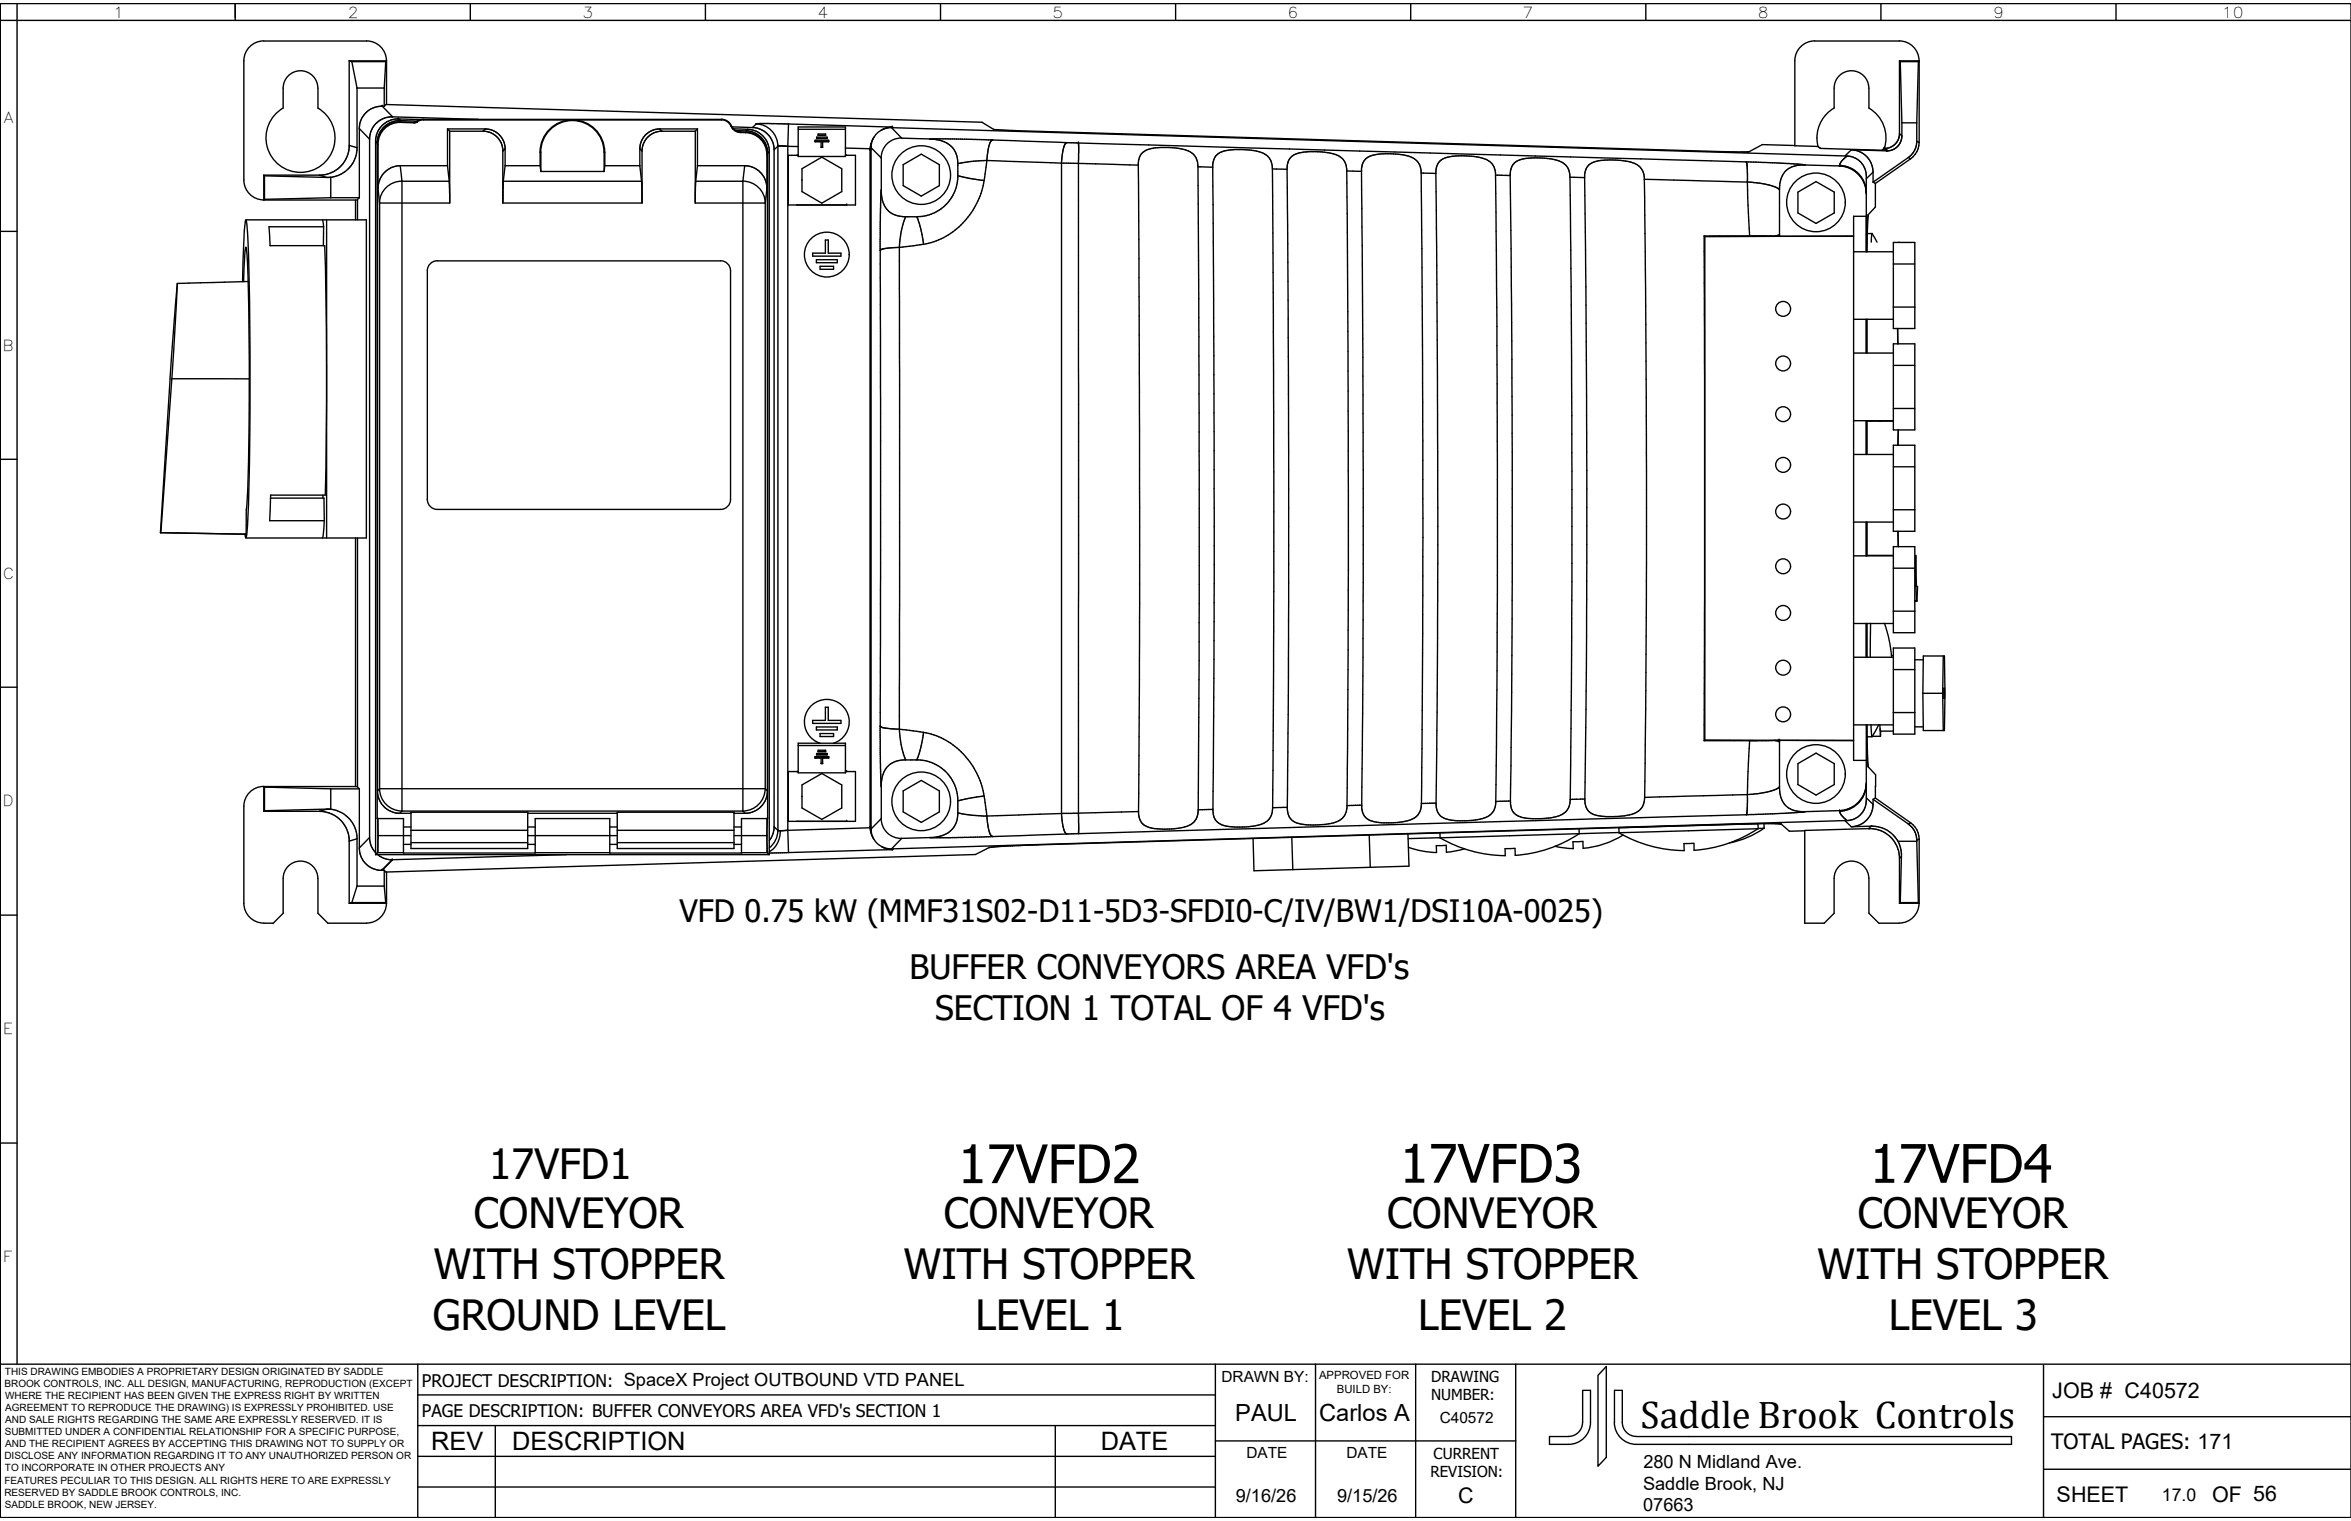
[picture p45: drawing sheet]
<svg xmlns="http://www.w3.org/2000/svg" width="432mm" height="279mm" viewBox="0 0 432 279" stroke-linecap="round" stroke-linejoin="round" font-family="sans-serif">
<defs><g id="words">
<g font-size="9.8">
<text x="175.9" y="217.3">17VFD2</text>
<text x="257" y="217.3">17VFD3</text>
<text x="343.4" y="217.3">17VFD4</text>
</g>
<g font-size="7.7">
<text x="89.8" y="216.5">17VFD1</text>
<text x="87" y="225.5">CONVEYOR</text>
<text x="173.4" y="225.6">CONVEYOR</text>
<text x="254.8" y="225.6">CONVEYOR</text>
<text x="341.2" y="225.5">CONVEYOR</text>
<text x="79.7" y="234.9">WITH STOPPER</text>
<text x="166" y="235">WITH STOPPER</text>
<text x="247.4" y="234.9">WITH STOPPER</text>
<text x="333.8" y="234.9">WITH STOPPER</text>
<text x="79.5" y="244.3">GROUND LEVEL</text>
<text x="179.2" y="244.3">LEVEL 1</text>
<text x="260.5" y="244.3">LEVEL 2</text>
<text x="346.9" y="244.3">LEVEL 3</text>
</g>
<text font-size="7.1" x="301.3" y="262.4">Saddle Brook Controls</text>
<g font-size="6.2">
<text x="167.1" y="179.9">BUFFER CONVEYORS AREA VFD's</text>
<text x="171.7" y="187.5">SECTION 1 TOTAL OF 4 VFD's</text>
</g>
<text font-size="5.7" x="124.8" y="169.4">VFD 0.75 kW (MMF31S02-D11-5D3-SFDI0-C/IV/BW1/DSI10A-0025)</text>
<g font-size="4.7">
<text x="79.2" y="266.3">REV</text>
<text x="94" y="266.4">DESCRIPTION</text>
<text x="202.2" y="266.3">DATE</text>
</g>
<g font-size="4.3">
<text x="226.9" y="261.1">PAUL</text>
<text x="242.3" y="261.1">Carlos A</text>
</g>
<g font-size="4">
<text x="376.9" y="256.8">JOB # C40572</text>
<text x="377.7" y="275.9">SHEET</text>
<text x="406.3" y="275.9">OF 56</text>
</g>
<g font-size="3.9">
<text x="376.7" y="266.3">TOTAL PAGES: 171</text>
<text x="267.8" y="276.1">C</text>
</g>
<g font-size="3.3">
<text x="301.8" y="269.6">280 N Midland Ave.</text>
<text x="227" y="275.9">9/16/26</text>
<text x="245.6" y="275.9">9/15/26</text>
<text x="301.8" y="273.6">Saddle Brook, NJ</text>
<text x="301.8" y="277.6">07663</text>
</g>
<g font-size="3.2">
<text x="77.5" y="254.8">PROJECT DESCRIPTION: SpaceX Project OUTBOUND VTD PANEL</text>
<text x="77.5" y="260.2">PAGE DESCRIPTION: BUFFER CONVEYORS AREA VFD's SECTION 1</text>
<text x="397.1" y="275.7">17.0</text>
</g>
<g font-size="2.8">
<text x="20.8" y="3.2">1</text>
<text x="63.9" y="3.2">2</text>
<text x="107" y="3.2">3</text>
<text x="150.2" y="3.2">4</text>
<text x="193.3" y="3.2">5</text>
<text x="236.5" y="3.2">6</text>
<text x="279.7" y="3.2">7</text>
<text x="322.9" y="3.2">8</text>
<text x="366" y="3.2">9</text>
<text x="408.1" y="3.2">10</text>
<text x=".7" y="22.5">A</text>
<text x=".5" y="64.4">B</text>
<text x=".5" y="106.3">C</text>
<text x=".5" y="148.1">D</text>
<text x=".6" y="190">E</text>
<text x=".6" y="231.9">F</text>
<text x="224.3" y="253.8">DRAWN BY:</text>
<text x="262.8" y="253.9">DRAWING</text>
<text x="262.8" y="257.2">NUMBER:</text>
<text x="264.4" y="261.4">C40572</text>
<text x="228.9" y="267.9">DATE</text>
<text x="247.3" y="267.9">DATE</text>
<text x="263.3" y="267.9">CURRENT</text>
<text x="262.7" y="271.4">REVISION:</text>
</g>
<g font-size="2.1">
<text x="242.3" y="253.3">APPROVED FOR</text>
<text x="245.5" y="255.8">BUILD BY:</text>
</g>
<g font-size="1.8">
<text x=".8" y="254.8">BROOK CONTROLS, INC. ALL DESIGN, MANUFACTURING, REPRODUCTION (EXCEPT</text>
<text x=".9" y="252.6">THIS DRAWING EMBODIES A PROPRIETARY DESIGN ORIGINATED BY SADDLE</text>
<text x=".9" y="257">WHERE THE RECIPIENT HAS BEEN GIVEN THE EXPRESS RIGHT BY WRITTEN</text>
<text x=".9" y="263.7">SUBMITTED UNDER A CONFIDENTIAL RELATIONSHIP FOR A SPECIFIC PURPOSE,</text>
<text x="1" y="259.2">AGREEMENT TO REPRODUCE THE DRAWING) IS EXPRESSLY PROHIBITED. USE</text>
<text x="1" y="261.4">AND SALE RIGHTS REGARDING THE SAME ARE EXPRESSLY RESERVED. IT IS</text>
<text x=".8" y="268.1">DISCLOSE ANY INFORMATION REGARDING IT TO ANY UNAUTHORIZED PERSON OR</text>
<text x="1" y="265.9">AND THE RECIPIENT AGREES BY ACCEPTING THIS DRAWING NOT TO SUPPLY OR</text>
<text x=".8" y="272.5">FEATURES PECULIAR TO THIS DESIGN. ALL RIGHTS HERE TO ARE EXPRESSLY</text>
<text x=".8" y="274.7">RESERVED BY SADDLE BROOK CONTROLS, INC.</text>
<text x=".9" y="270.3">TO INCORPORATE IN OTHER PROJECTS ANY</text>
<text x=".9" y="276.9">SADDLE BROOK, NEW JERSEY.</text>
</g>
</g></defs>
<!-- layer: WIRES -->
<path d="M0 .7v278.1" fill="none" stroke="#000" stroke-width=".25"/>
<!-- layer: 0 -->
<g fill="none" stroke="#000" stroke-width=".25">
<path d="M0 .7h431.8v278.1h-431.8zM0 3.7h431.8M3.1 .7v249.9M43.2 .7v3M86.4 .7v3M129.6 .7v3M172.7 .7v3M215.9 .7v3M259.1 .7v3M302.3 .7v3M345.5 .7v3M388.6 .7v3"/>
<path d="M0 42.5h3.1M0 84.4h3.1M0 126.2h3.1M0 168.1h3.1M0 210h3.1M0 250.6h431.8M76.7 250.6v28.2M76.7 256.2h146.5M223.2 250.6v28.2M241.6 250.6v28.2M260 250.6v28.2M278.4 250.6v28.2"/>
<path d="M295 251v16.7l-1.5 1.6v-16.7zM375.3 250.8v28M76.7 273.2h146.5M76.7 267.5h146.5M76.7 261.9h146.5M91 261.9v16.9M193.8 261.9v16.9M223.2 264.7h55.2M290.7 261.3a2.57 2.57 0 0 1-2.6 2.6h-3.5M290.7 261.3v-5.9h1.4v5.9a4 4 0 0 1-4 4h-3.5v-1.4M296.5 261.3a4 4 0 0 0 4 4h68.9v-1.4h-68.9a2.61 2.61 0 0 1-2.5-2.6v-5.9h-1.5v5.9M375.3 269.9h56.5"/>
<path d="M375.3 260.2h56.5"/>
</g>
<!-- layer: projection -->
<g fill="none" stroke="#000" stroke-width=".25">
<path d="M52 16.2v3.7M52 16.2a3.2 3.2 0 0 1 3.2-3.2 3.2 3.2 0 0 1 3.2 3.2M58.4 16.2v3.6a6.3 6.3 0 0 1 1.6 9.6 6.3 6.3 0 0 1-9.7 0 6.3 6.3 0 0 1 1.7-9.6M64.1 11.2v16a5.5 5.5 0 0 1-5.2 5h-10.4M64.1 11.2l.5 .1M64.1 11.2h6.9M64.6 11.3l1 4.9M64.6 11.3h6.2M65.6 16.2v11.2a5.5 5.5 0 0 1-4.9 5.2M65.6 16.2h5M70.2 19.5h.1M70.2 19.5l1.9 2"/>
<path d="M70.6 19.5a4.2 4.2 0 0 0-3.8 1.8l-.6 .9-.2 1.2v12.9M70.6 19.5l.3-.3 109.5 3.3 2.1 1.3M70.6 16.2v3.3M70.8 11.3l-.2 4.9M71 11.2a3.6 3.6 0 0 0-3.7-3.7h-18.9a3.7 3.7 0 0 0-3.6 3.7v21.9M71 11.2v8M71 11.2l-.2 .1M336.9 19.8a6.3 6.3 0 0 0-3 7.1M336.9 16.2a3.2 3.2 0 0 1 3.2-3.2 3.2 3.2 0 0 1 3.1 3.2M336.9 16.2v3.7M343.2 19.8a6.3 6.3 0 0 1 2.9 7.5M343.3 16.2v3.7"/>
<path d="M348.9 11.2v13.6a2.77 2.77 0 0 1-2.8 2.5M348.9 11.2l.1 .1M348.9 11.2h3.6M349 11.3l.3 11.3M349 11.3h3.3M352.3 11.3l-.3 11.3M352.5 11.2a3.6 3.6 0 0 0-3.7-3.7h-15.5a3.7 3.7 0 0 0-3.7 3.7v15.6l4.3 .1M352.5 11.2l-.2 .1M352.5 11.2v15M44.8 33.1a3.7 3.7 0 0 0 3.6 3.6M48.5 32.2l.1 .1M48.5 36.7h17.2"/>
<path d="M48.5 32.2v4.5M48.6 32.3l11.4 .3M48.6 36.6l-.1 .1M48.6 32.3v4.3M58.7 32.2l1.3 .4M60.7 32.6h-.7M60.7 36.3h5.3M60.7 36.3l-12.1 .3M60.7 32.6v3.7M64.1 26.7l1.5 .4M65.3 36.7v3.7M66 23.6l1.9 2"/>
<path d="M66 36.3l-.3 .3v3.8M69 26l.3 .3M69.3 26.5v119.2a4.2 4.2 0 0 0 4 3.7h2.2M69.3 26.5h.1M69.4 26.5v8.1l.3 2.7M69.7 37.3v107.6M72.1 21.5a4.1 4.1 0 0 0-4.2 3.9v128.6a4 4 0 0 0 1.1 2.6M72.1 21.5l15.8 .4M73.1 21.8l.3 .4M73.2 21.8h.1M73.2 21.8l.3 .4M73.2 21.8l4.1 .2"/>
<path d="M73.2 21.8a4.1 4.1 0 0 0-4.2 4v131.2M73.5 22.2h.1M73.5 22.2a4.1 4.1 0 0 0-4.2 3.9v124.3h4.8v6.3h24.2v-6.3h13.7v6.3h24.2v-6.3h4.8l-.1-122.9a4.3 4.3 0 0 0-1.1-2.3 4.1 4.1 0 0 0-2.8-1.2M73.5 30.4l.3 2.9M73.5 30.4a4.2 4.2 0 0 0-4.1 4M73.5 30.4h8.7M73.5 22.2h3.2M73.6 22.5l2.5 .1M73.6 22.5a4 4 0 0 0-4.2 4M73.6 22.4a4.1 4.1 0 0 0-4.3 4.1M73.8 33.3a4.1 4.1 0 0 0-4.1 4M73.8 33.3h8.7"/>
<path d="M73.8 33.3v115.7M76.1 22.5h-2.5M76.1 22.5v.1M76.3 22.4l-.1 .1M76.6 22.3v.1l-.5 .2M76.6 22.3l-.5 .2M77.7 22l-1.1 .4M77.7 21.9l-.6 .1-.5 .3M77.7 21.9h54.8v.1h-54.8zM82.2 23.7h7.1a3.7 3.7 0 0 1 3.5 3.5v3.2M82.2 30.4l.3 2.9M82.2 23.7l.4 .4"/>
<path d="M82.2 23.7v6.7M82.5 33.3l.1 2.3M82.6 24.1v13.2h-12.9M82.6 24.1h6.4a3.7 3.7 0 0 1 3.4 3.3v9.9h25.5v-9.7a3.7 3.7 0 0 1 3.3-3.5h6.5M89.1 23.7l-.4 .4M92.4 33.3h25.4M92.4 33.3v3.7M92.8 30.4h6.4M92.8 27.3l-.4 .4M92.8 30.4l-.4 2.9M99.2 28a5.9 5.9 0 0 1 5.9-6 5.9 5.9 0 0 1 6 6M99.2 30.4l.1 1.1"/>
<path d="M99.3 28a5.8 5.8 0 0 1 5.8-5.9 5.8 5.8 0 0 1 5.8 5.9M99.3 31.5h11.7M99.3 28h-.1v2.4M99.3 28v3.5M111 28h.1M111 28v3.5M111.1 30.4h6.4M111.1 30.4l-.1 1.1M111.1 28v2.4M117.5 30.4l.3 2.9M117.5 27.3l.4 .4M117.8 33.3l.1 1.1"/>
<path d="M117.9 35.1v.3M121.2 23.7l.4 .4M127.7 24.1v13.2h12.8M127.8 33.3h8.6M127.8 33.3l-.1 2.1M128.1 30.4h8.7M128.1 23.7h-7.1a3.7 3.7 0 0 0-3.5 3.5v3.2M128.1 23.7l-.4 .4M128.1 30.4l-.3 2.9M128.1 23.7v6.7M132.5 22a1.87 1.87 0 0 1 1.7 1.2M132.5 21.9a1.98 1.98 0 0 1 1.8 1.2"/>
<path d="M134.4 23.3l-.1-.2a1.58 1.58 0 0 0 1.7 1.2M134.4 23.3l.7 .7M134.4 23.3l3.8 .1M134.7 23.7h2.6M135.1 24l.9 .2M135.1 24h1.9M136 24.3l1 .1M136 24.2l1 .2M136 24.2v.1M136.4 33.3a4.1 4.1 0 0 1 4.1 4M136.4 33.3v115.7M136.8 30.4a4.2 4.2 0 0 1 4.1 4.2"/>
<path d="M136.8 30.4l-.4 2.9M137 24.4a4 4 0 0 1 3.8 4M137 24.3a4.1 4.1 0 0 1 3.9 4.1M137.3 23.7a4.1 4.1 0 0 1 4 3.9v129.4M137.3 23.7l-.3 .3M138.2 23.4a4.1 4.1 0 0 1 4 3.9v124.8a4.1 4.1 0 0 1-.9 2.3M138.9 22.7a4.1 4.1 0 0 1 4 4.2M139 22.7h.1M140.5 37.3v107.6M140.9 34.6l-.4 2.7M140.9 28.4v6.2M140.9 28.4v117.1a4.1 4.1 0 0 1-3.9 3.9h-2.2"/>
<path d="M141.3 27.9l-.3 .3M142.9 26.9l-.7 .6M142.9 26.8v125.7M142.9 26.8h.1M142.9 26.8l1.8 .1M143.1 26.8h-.1M144.7 26.9h1.9M144.7 26.9v125.6M144.8 22.8l19.1 .5M144.8 22.8l-5.9-.1-.7 .7M144.8 22.8l-.1 4.1M146.4 28.5h.1"/>
<path d="M146.6 23.3h8.7v5.4h-8.7zM146.6 23.7h8.7M147.3 33.1h.1M147.3 31l3.6-2.1 3.7 2.1v4.2l-3.7 2.1-3.6-2.1zM149.7 26h1.1v1.1h.3v-1.1h1.1M150 25.2h1.9v.3h-1.9zM150 25.4h1.9M150.3 24.6h1.3v.3h-1.3zM150.3 24.8h1.3M150.8 27h.3M150.8 26h-1.1v-.2h2.5v.2h-1.1M155.3 27.2l4.5 .1"/>
<path d="M155.3 28.5h1.8v9.2h-12.3v-9.2h1.8M155.5 37.7h.1M155.5 28.5h.1M159.8 27.3v124.8M159.8 27.6h.1M159.9 27.6v124.1M160 26.8l-.1 .8M160.5 25.2l-.4 .9-.3 1.2M161.8 35.2l-.1 10.8M161.9 29v6.4a4.1 4.1 0 0 0 4.2 4.4h2.3M161.9 29l-1.9-1.9v125.2M161.9 34.9l-.1 .1"/>
<path d="M163.7 23.5a3.7 3.7 0 0 0-3.7 3.6M163.7 23.5l1.9 1.9 5.2 .1M163.7 23.5l175.5 5.2M163.8 23.3l.1 .2M163.9 23.3h.1M163.9 23.3l.2 .2M163.9 23.3l-1.1 .2-1 .4M165.6 25.4a3.7 3.7 0 0 0-3.8 3.6M165.9 30.2l3.3-1.9 3.3 1.9v3.9l-3.3 1.9-3.3-1.9zM166.3 39.8a15.8 15.8 0 0 0-1.1 5.6M168.4 39.8l.7 2.1 .5 3M170.8 25.5l9.9 .2 15.3 .5"/>
<path d="M170.8 25.5h.2M171.3 25.5a4.4 4.4 0 0 1 4.6 3.8v1.1a9.1 9.1 0 0 1-.9 5.5l-.7 1.1a7.4 7.4 0 0 1-3 2.2l-1.2 .4-1.7 .2M175.9 32.3l4.8 .9M180.7 33.2a14.1 14.1 0 0 1-11.1 11.7M181.3 29.5l27.8 .8M181.3 29.5l-.6 3.7M181.3 29.5l-3.1 .2-2.3 .4M182.4 25.7l-.2 .1a5.1 5.1 0 0 0-.9 3v.7M182.5 23.8l4.8 .2 131.6 3.9h2.3l2.5-1.3 5.9 .1M182.5 23.8h.1M198.1 26.3v126.8M198.1 26.3h.1"/>
<path d="M198.1 26.3l122.6 3.4M198.1 26.3l-.3-.1a3.4 3.4 0 0 0-2.1 .2l-.5 1.4-.2 1.9v120a6.3 6.3 0 0 0 .8 3.4l.2 .1M209.1 30.3l.2 62.9-.2 55.9M209.1 30.3a2.78 2.78 0 0 1 2.8-3.1 14.3 14.3 0 0 1 6.1 .4 2.82 2.82 0 0 1 2 3M220 30.6l2.7 .1M220 30.6l.3 55.8-.2 62.4M222.7 30.7l.3 62.6-.2 55.4M222.7 30.7a2.63 2.63 0 0 1 2.4-3 16.7 16.7 0 0 1 5.4 0h.3a3.1 3.1 0 0 1 2.9 3.3M233.7 31l2.7 .1M233.7 31l.3 55.7-.3 61.7M236.4 31.1l.3 51.7-.1 41.6-.2 23.9M236.4 31.1a2.68 2.68 0 0 1 2.4-3l1.7-.2h1.5a6.8 6.8 0 0 1 4.7 1.4 3.1 3.1 0 0 1 .7 2.1"/>
<path d="M247.4 31.4l2.7 .1M247.4 31.4l.3 58.7-.3 57.9M250.1 31.5l.3 54.8-.1 34.4-.2 27.2M250.1 31.5a2.65 2.65 0 0 1 2.3-3.1 12.1 12.1 0 0 1 7.4 .8 2.89 2.89 0 0 1 1.2 2.6M261 31.8l2.7 .1M261 31.8l.3 63.4-.2 52.4M263.7 31.9l.4 61.4-.1 23.9-.2 30.3M263.7 31.9a2.65 2.65 0 0 1 2.4-3.1 14.7 14.7 0 0 1 6.9 .5 2.88 2.88 0 0 1 1.7 2.9M274.7 32.2h2.7M274.7 32.2l.3 52.4v35.1l-.3 27.5M277.4 32.2l.3 50.8v30.6l-.3 33.6M277.4 32.2a2.79 2.79 0 0 1 2.8-3.1 12.8 12.8 0 0 1 6.9 .8 2.85 2.85 0 0 1 1.3 2.7"/>
<path d="M288.4 32.6h2.6M288.4 32.6l.3 53.9v30.5l-.3 29.9M291 32.6l.4 53.8v30.5l-.3 29.9M291 32.6a2.81 2.81 0 0 1 2.9-3.1 14.4 14.4 0 0 1 6.6 .7 2.9 2.9 0 0 1 1.5 2.7M302 32.9l18.9 .5M302 32.9l.4 53.7v23.5l-.3 36.4M320.7 29.7l7.8 .3 3.1 .3M320.7 29.8l.2 .8v2.8M320.7 29.7v.1M320.9 33.4l.5 9.9M320.9 33.4a12.2 12.2 0 0 1 5.8 1.3l.1 .1M326.8 34.8v8.6"/>
<path d="M330.2 35.3l3.3-1.9 3.4 1.9v3.8l-3.4 1.9-3.3-1.9zM331.6 30.3a4 4 0 0 0-4.4 2.3l-.3 1.1-.1 1.1M331.6 30.3l6.2 .2M333.9 26.9l.5 .4 11.2 .3 .5-.3M337.8 30.5a5.1 5.1 0 0 1 4.9 4.4M337.9 30.4v.1M337.9 30.4a5 5 0 0 1 4.9 5M337.9 30.4l-.1 .1M339.2 28.7h.2a3.8 3.8 0 0 1 2.4 1.1 3.6 3.6 0 0 1 1 2.2v3.4M339.2 28.7l-.9 .9-.4 .8M340 27.5a4.1 4.1 0 0 1 4 4.1M340 27.5l6.5 .2"/>
<path d="M340 27.5l-1.1 1.2M342.8 35.1v.3M342.8 35.4v.2M342.8 35.4v10.8M342.8 39.7h-2.4v100h2.4M344 33.5l.4 .2M344 31.6l-1.2 1.2M344 31.6v1.9M344.4 33.7v4.3l-1.3 1.4v.3l-.2 6.5M346.1 27.3h.1M346.1 27.3l.4 .4M346.1 27.3l.5 .4"/>
<path d="M346.5 27.7h.1M346.6 27.7h.1M348.9 24.5l.4 .5M349.3 25a2.72 2.72 0 0 1-2.8 2.7M349.3 22.6h2.7M349.3 22.6v2.4M350.5 28.9l.4 .3M350.5 28.9l-6.5 4.6M350.9 29.2l-6.5 4.5M352 22.6v3.5a3.7 3.7 0 0 1-1.5 2.8M352 26l.5 .2M352.5 26.2h.1"/>
<path d="M352.5 26.2a3.7 3.7 0 0 1-1.6 3M32.6 52.1l-1.3 16-1.8 29.8M32.6 52.1l-1 17.5M44.5 51.7l.1-2.1a49.5 49.5 0 0 1 .6-9.2 145.7 145.7 0 0 1 .7 17.2 667.3 667.3 0 0 1-.5 40.3l-.3 .9-.1-.7M44.7 51.7l.2-4.2 .3-2.1a112.1 112.1 0 0 1 .5 14.2 537.5 537.5 0 0 1-.4 33.7l-.1 .4M45.2 40.4h22.1v58.4h-22.1M45.6 51.7l-13 .4M59.2 40.4l.2 1.2M59.4 41.7l-10-.1 .2 3.5h10l.4 22-.3 23.8-10 .1M59.4 41.7v3.4M60 40.4v58.4M80.3 47.9a1.83 1.83 0 0 0-1.8 1.8v42a1.83 1.83 0 0 0 1.8 1.9h52.1"/>
<path d="M80.3 47.9h52.1M132.3 47.9a1.83 1.83 0 0 1 1.9 1.8v42a1.83 1.83 0 0 1-1.9 1.9M149.9 47.7h3.9v.6h-3.9zM150.6 48.9h2.5v.6h-2.5zM151.6 44.1h.5v2.4h2.4v.6h-5.2v-.6h2.3zM165.2 45.4v88.5M165.2 45.4l-2.7 .3-.8 .3v87.4M169.6 44.9l-4.4 .5M313 43.3v92.8M313 43.3l.1 .2M313.1 43.5v92.4M321.4 43.3h-8.4"/>
<path d="M321.4 43.3l5.3 .1M326.7 43.4h13.7M326.7 43.4l-13.6 .1M326.8 43.4h.1M326.8 43.1l-.9 .3M340.4 58.7h7.3M340.4 46.2h7.3M340.4 43.3l-13.6 .1M342.8 58.7v6.2M342.9 58.7v6.2M343 42.9h.8M343.8 42.9l1 1.6"/>
<path d="M343.8 42.9l-.1 1.6M347.7 56.4v-11.9h4v11.9M347.7 56.4v3.9h4v-3.9M347.7 56.4h4M347.7 48.5h4M348.7 44.5h.1M348.8 44.5h.1M31.6 69.6h14.2M31.6 69.6l-2.1 28.3M340.4 77.3h7.3M340.4 64.9h7.3M342.8 77.3v6.2"/>
<path d="M342.9 77.3v6.2M342.9 77.4h4.8M343.6 77.3v.1M345.1 77.3v.1M345.4 77.3v.1M347.7 63.2h4v15.8h-4zM347.7 75h4M347.7 67.1h4M348.5 60.3l.1 2.9-.1-2.9M348.7 79l-.1 2.8v-2.8M29.5 97.9l15.7 .2M45.1 98.1h.1"/>
<path d="M45.2 93.6v4.5M49.7 91.5h9.8l.1 4.2M49.7 90.9l-.2 4.8h10.1M59.3 91v.5M59.6 95.7l-.4 3.1M65.3 98.8v45.7M65.7 98.8v45.8l.3 .3M340.4 95.9h7.3M340.4 83.5h7.3M342.8 95.9v6.2M342.9 95.9v6.2M347.7 93.6v-11.8h4v11.8"/>
<path d="M347.7 93.6v4h4v-4M347.7 93.6h4M347.7 85.7h4M340.4 114.5h7.3M340.4 102.1h7.3M342.8 114.5v6.2M342.9 114.5v6.2M342.9 102h4.8M343.6 114.5l-.1 6.2M346.1 114.5a24.2 24.2 0 0 1 1.3 6.2M347.7 112.3v-11.9h4v11.9M347.7 112.3v3.9h4v-3.9"/>
<path d="M347.7 112.3h4M347.7 104.4h4M348.6 100.4v-2.8l.1 2.8M351.7 110.5h.3M351.7 110.3h.3M351.7 107.6h.2M351.7 104.9h.1M351.8 104.9l.1 2.7M351.8 102v2.9M351.9 107.6l.1 2.7M351.9 102l.1 5.7M352 110.3v.2"/>
<path d="M352.2 107.7l-.2 2.8M146.6 136.5h8.7v5.5h-8.7zM146.6 136.9h8.7M149.7 139.2h1.1v1.1h.3v-1.1h1.1M149.9 133.5h3.9v.6h-3.9zM150 138.4h1.9v.3h-1.9zM150 138.6h1.9M150.3 137.8h1.3v.3h-1.3zM150.3 138h1.3M150.6 134.7h2.5v.6h-2.5zM150.6 136.5a4.1 4.1 0 0 1-2.1-6.3 4.1 4.1 0 0 1 6.7 0 4.1 4.1 0 0 1-2.1 6.3M150.8 139.3h-1.1v-.3h2.5v.3h-1.1"/>
<path d="M151.6 129.9h.5v2.4h2.4v.6h-5.2v-.6h2.3zM161.7 133.4l.1 10.9M161.7 133.4h.1M161.7 133.4a8 8 0 0 0 3.5 .5M165.2 133.9l.4 3.5 .7 2.2M165.2 133.9l4.4 .6M169.6 134.5a14 14 0 0 1 11.1 11.7M169.6 134.5l-.5 3-.7 2.1M313 136.1h8.4M313.1 135.9l13.6 .1M313.1 135.9l-.1 .2M321.4 136.1l-.5 9.9"/>
<path d="M325.9 136l.9 .3M326.8 136h.1M326.8 136.3v8.2M326.8 136v.3M326.8 136l13.6 .1M340.4 136l-19 .1M340.4 133.2h7.3M340.4 120.7h7.3M342.8 133.2v14a3.7 3.7 0 0 1-3.6 3.5M342.9 133.2l.2 7.7M342.9 135.3h.9M343.6 133.1l.2 2.2 1.3-2.2"/>
<path d="M343.9 135.3h1.5M345.3 133.1l.1 1.2M345.3 133.9l.1 1.4M345.4 134.3h2.3M345.4 134.3v1M347.4 120.4h.3M347.7 130.9v-11.9h4v11.9M347.7 130.9v4h4v-4M347.7 130.9h4M347.7 123h4M351.7 133.5h1.6M351.7 121.2h1.6"/>
<path d="M353.2 127.4h3.6M353.3 120.5h3.8l.1 6.9-.1 6.8h-3.8zM356.8 127.4l.1 6.8M356.9 126.4h.2v1.9h-.2zM356.9 120.5l-.1 6.9M48.4 144.5a3.7 3.7 0 0 0-3.6 3.6v17.8M48.5 144.5l.1 .1M48.5 149h10.2M48.5 144.5h17.2M48.5 144.5v4.5M48.6 144.6l12.1 .3M48.6 148.9l-.1 .1"/>
<path d="M48.6 144.6v4.3M58.7 149a5.5 5.5 0 0 1 5.4 5.1v11.8M60 148.6l.7 .1M60 148.6l-11.4 .3M60 148.6l-1.3 .4M60.7 148.7a5.4 5.4 0 0 1 4.9 5.1v9M60.7 144.9h5.3M60.7 144.9v3.8M65.6 154.1l-1.5 .4M66 144.9v11.1a4.1 4.1 0 0 0 3.7 3.9h.9M67.9 153.8l-1.9 2M69 157h72.3"/>
<path d="M69.3 150.4h.1M69.3 156.6h.1M69.3 150.4v6.2M69.3 156.6h4.8M69.3 156.6l-.3 .4M69.4 157a4 4 0 0 0 2.2 .9h.4M69.4 153.5h6.1M69.7 144.9a4.1 4.1 0 0 0 4.1 4.1M69.7 144.9h70.8M69.7 144.9l-.4 .4M70.1 159.9h.1M70.2 159.9h.1"/>
<path d="M70.6 159.9v2.9M72 157.9l-1.9 2M72 157.9h.1M72.1 157.9h-.1M72.1 157.9l-1.9 2M73.8 149h62.6M73.8 149l-.4 .4M74.1 155.1h1.4M74.1 151.9h1.4M75.5 149.2h21.4v6.7h-21.4zM75.5 154.8h21.4M75.5 152.5h21.4"/>
<path d="M96.9 149.4h16.5M96.9 155.1h1.4M96.9 153.5h16.5M96.9 151.9h1.4M98.3 156.6h13.7M104.1 157l-32 .9M112 155.1h1.4M112 151.9h1.4M113.4 149.2h21.4v6.7h-21.4zM113.4 154.8h21.4M113.4 152.5h21.4M134.8 155.1h1.4"/>
<path d="M134.8 153.5h6.1M134.8 151.9h1.4M136.2 156.6h4.7M136.4 149l.4 .4M140.5 144.9a4.1 4.1 0 0 1-4.1 4.1M140.5 144.9l.4 .4M140.9 150.6h.1M140.9 156.6h.1M140.9 150.4h.1M140.9 150.4v6.2M140.9 156.6l.4 .4M142.2 151.9l.7 .6"/>
<path d="M142.9 152.5a4.1 4.1 0 0 1-1.6 3.3M142.9 152.5h.1M143 152.6h.1M143.3 152.6a4.3 4.3 0 0 1-2 3.9M144.7 152.5l.1 4.1M144.7 152.5h-1.8M144.8 156.6l-3.5 .1M146.4 141.7h.2h-1.8v9.2h12.3v-9.2h-1.8M146.4 141.7h.1M147.3 146.3h.1M147.3 144.2l3.6-2.1 3.7 2.1v4.2l-3.7 2.1-3.6-2.1zM150.8 140.2h.3"/>
<path d="M155.5 150.9h.1M155.5 141.7h.1M159.8 152.1l.2 .9 .5 1.2M159.8 152.1l-15.1 .4M159.9 151.7l.1 1M159.9 151.7l-.1 .1M160 152.3a3.7 3.7 0 0 0 3.7 3.6M161.8 144.4l.1 .1M161.8 150.4a3.7 3.7 0 0 0 3.8 3.6M161.9 150.4v-6.4a4.1 4.1 0 0 1 4.2-4.4h2.6a7.5 7.5 0 0 1 7.2 7.2v2.8a4.3 4.3 0 0 1-4.4 4.2l-5.9 .2M161.9 150.4l-1.9 1.9M161.9 155.5a4 4 0 0 0 2 .6"/>
<path d="M163.9 156.1l-19.1 .5M164.1 155.9l-.2 .2M165.6 154l-1.9 1.9M165.9 145.3l3.3-1.9 3.3 1.9v3.8l-3.3 2-3.3-2zM175.9 149.3a24.7 24.7 0 0 0 5.4 .6M180.7 146.2l.6 3.7M180.7 146.2l-4.8 .9M181.3 149.9v.9a4 4 0 0 0 .9 2.8l.2 .1M182.4 153.7l-11.5 .2M196 153.2l-13.6 .5M198.1 153.1l-2.1 .1M198.1 153.1h.1"/>
<path d="M198.1 153h.1M209.1 149.1l-27.8 .8M220.1 148.8a3.1 3.1 0 0 1-3.1 3.2 12.6 12.6 0 0 1-6.5-.3 2.7 2.7 0 0 1-1.4-2.6M222.8 148.7l-2.7 .1M230.1 154l.2 6 7.1-.3M233.7 148.4a3.1 3.1 0 0 1-3.1 3.3 13.7 13.7 0 0 1-6.2-.2 2.62 2.62 0 0 1-1.6-2.8M236.4 148.3l-2.7 .1M237.3 153.8l.1 5.9M247.4 148a3.2 3.2 0 0 1-3.1 3.3 13.2 13.2 0 0 1-6.6-.3 2.63 2.63 0 0 1-1.3-2.7M250.1 147.9l-2.7 .1M251.5 153.4l.2 5.9M258.6 153.2l.2 5.9-21.4 .6"/>
<path d="M258.7 155.6l2.1 .7 3 .3v-1.3h1.8l.1 1.3M261.1 147.6a3.1 3.1 0 0 1-3.1 3.3l-1.4 .2-2.6 .1a4.1 4.1 0 0 1-3.5-1.4l-.3-.9-.1-1M263.8 147.5l-2.7 .1M264.5 153v.9M264.5 153.9l32.8-.9a24.2 24.2 0 0 0 12 3.3M264.5 153.9l-5.9 .2M269 155.9l-3.3 .7M274.7 147.2a3.1 3.1 0 0 1-3.1 3.3l-1.3 .2-2.6 .1a4 4 0 0 1-3.6-1.5l-.3-1v-.8M277.4 147.2h-2.7M288.4 146.9a3 3 0 0 1-2.8 3.2l-1.9 .2-2.3 .1a4.4 4.4 0 0 1-3.5-1.3l-.4-.9-.1-1M290 152.3v.8a24.1 24.1 0 0 1-11.7 4v-1.3l-1.9 .1 .1 1.3a24.2 24.2 0 0 1-12-3.3M291.1 146.8l-2.7 .1"/>
<path d="M297.3 152.1l25.6-.8v.9l-25.5 .8zM298.1 153.4a16.5 16.5 0 0 1-7.3 2.4l-.1-1.2h-1.8v1.3l-3.3-.4M298.9 152h.1M302.1 146.5a3.3 3.3 0 0 1-3.4 3.3l-1.7 .2-2.8-.1a2.87 2.87 0 0 1-3.1-2.3v-.8M305.7 151.8h.1M311.1 154.9l-1.8 .1v1.3M320.7 149.7l-122.6 3.4M320.7 149.6h.1M320.9 146l-18.8 .5M320.9 146v2.8l-.2 .9M322.9 152.2a24.2 24.2 0 0 1-11.8 4v-1.3M324 151.3v.8l-1.1 .1"/>
<path d="M324 152.1a16.6 16.6 0 0 1-6.4 2.7M326.8 144.5a4 4 0 0 0 4.2 4.6l6.8-.2M326.8 144.5l-.7 .5-1.6 .5-3.6 .5M330.2 140.3l3.3-2 3.4 2v3.8l-3.4 2-3.3-2zM331.5 152.6l-2.8 .1-1.5-1.3-.3-.1-7.8 .1-130.9 3.9-6.4 .4-2.6 1.3-108.3 3.2-.3-.3M331.5 149.1l-4 .3-6.8 .3M337.8 148.9l.4 .8 1 1M337.9 148.9h.1M337.9 149h.1M338.9 150.7l1.1 1.2M339.2 150.7l-175.5 5.2M342.7 144.6a5.1 5.1 0 0 1-4.9 4.3"/>
<path d="M342.7 144.5a5 5 0 0 1-3.5 4.3l-1.3 .2M342.8 146.6l1.2 1.2M342.8 144l-.1 .6M343.1 140.9h.1M343.2 140.9l1.3 1.4-.1 4.3M343.2 152.2a5.5 5.5 0 0 1 5.7 5.3v8.4M343.2 152.2l-11.7 .3v17.1h3.5l1.9-1.8v-6.4M343.7 151.8a5.4 5.4 0 0 1 4.9 2.7M343.7 151.8l-3.7 .1M343.7 151.8l-.5 .4M344 146.8l6.5 4.6M344 147.8a4.1 4.1 0 0 1-4 4.1"/>
<path d="M344 146.8v1M344.4 146.6l6.5 4.6M344.4 146.6l-.4 .2M348.6 154.5l.1 .3a5.8 5.8 0 0 1 .5 2.5M348.6 154.5h3.4M349.2 157.3l-.3 .4M349.2 157.3l-.2 8.5M350.5 151.4a3.7 3.7 0 0 1 1.5 3.1M350.9 151.2a3.7 3.7 0 0 1 1.6 2.9M350.9 151.2l-.4 .2M352 154.5l.3 11.3M352.5 154.1l-.5 .3"/>
<path d="M352.5 154.1v11.8M52 161.4v6.4l-1.8 1.8a5.1 5.1 0 0 1-4.3-1.1 3.6 3.6 0 0 1-1.1-2.6M52 161.4a3.2 3.2 0 0 1 3.2-3.2 3.2 3.2 0 0 1 3.2 3.2M58.4 161.4v6.4l1.8 1.8h7.1a3.7 3.7 0 0 0 3.7-3.7M64.1 165.9h6.9M64.6 165.8h6.2M64.6 165.8l-.5 .1M65.6 162.8h5M65.6 162.8l-1 3M70.6 162.8l.2 3M70.8 165.8l.2 .1M71 160.2v5.7"/>
<path d="M336.9 161.4a3.2 3.2 0 0 1 3.2-3.2 3.2 3.2 0 0 1 3.1 3.2M343.3 161.4v6.4l1.8 1.8h3.7a3.7 3.7 0 0 0 3.7-3.7M348.9 165.9h3.6M349 165.8h3.3M349 165.8l-.1 .1M352.3 165.8l.2 .1"/>
<circle cx="169.2" cy="32.2" r="5.4"/>
<circle cx="333.5" cy="37.2" r="5.4"/>
<circle cx="151.9" cy="46.8" r="4.1"/>
<circle cx="327.5" cy="56.7" r="1.37"/>
<circle cx="327.5" cy="66.8" r="1.37"/>
<circle cx="327.5" cy="76.1" r="1.37"/>
<circle cx="327.5" cy="94" r="1.37"/>
<circle cx="327.5" cy="85.4" r="1.37"/>
<circle cx="327.5" cy="112.6" r="1.37"/>
<circle cx="327.5" cy="104" r="1.37"/>
<circle cx="327.5" cy="131.2" r="1.37"/>
<circle cx="327.5" cy="122.7" r="1.37"/>
<circle cx="169.2" cy="147.2" r="5.4"/>
<circle cx="333.5" cy="142.2" r="5.4"/>
</g>
<use href="#words"/>
</svg>
